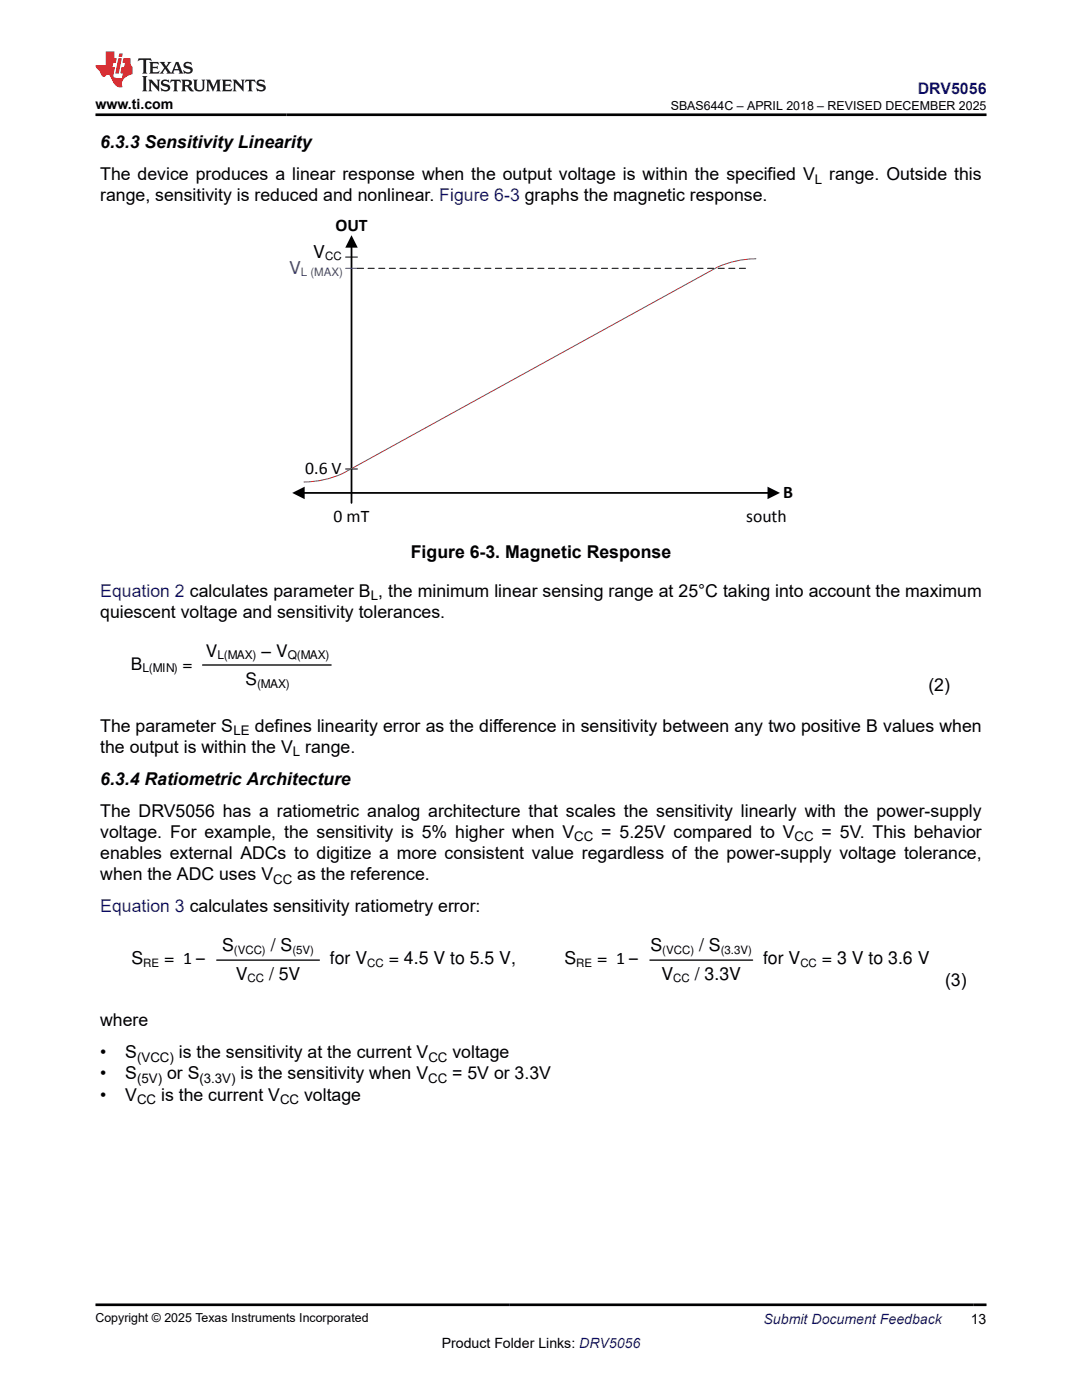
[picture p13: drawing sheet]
<svg xmlns="http://www.w3.org/2000/svg" width="216mm" height="279mm" viewBox="0 0 216 279" stroke-linecap="round" stroke-linejoin="round" font-family="sans-serif">
<defs><g id="words">
<g font-size="3.5">
<text x="20" y="29.6">6.3.3 Sensitivity Linearity</text>
<text x="20" y="35.9">The device produces a linear response when the output voltage is within the specified V</text>
<text x="165.5" y="35.9">range. Outside this</text>
<text x="20" y="40.2">range, sensitivity is reduced and nonlinear. Figure 6-3 graphs the magnetic response.</text>
<text x="66.9" y="46">OUT</text>
<text x="62.5" y="51.4">V</text>
<text x="60.9" y="94.7">0.6 V</text>
<text x="156.3" y="99.4">B</text>
<text x="66.6" y="104.2">0 mT</text>
<text x="148.9" y="104.2">south</text>
<text x="82" y="111.3">Figure 6-3. Magnetic Response</text>
<text x="20" y="123.3">quiescent voltage and sensitivity tolerances.</text>
<text x="185.2" y="138">(2)</text>
<text x="20" y="146">The parameter S</text>
<text x="50.9" y="146">defines linearity error as the difference in sensitivity between any two positive B values when</text>
<text x="20" y="150.3">the output is within the V range.</text>
<text x="20" y="156.6">6.3.4 Ratiometric Architecture</text>
<text x="20" y="167.2">voltage. For example, the sensitivity is 5% higher when V</text>
<text x="20" y="163">The DRV5056 has a ratiometric analog architecture that scales the sensitivity linearly with the power-supply</text>
<text x="120" y="167.2">= 5.25V compared to V</text>
<text x="163.9" y="167.2">= 5V. This behavior</text>
<text x="20" y="171.4">enables external ADCs to digitize a more consistent value regardless of the power-supply voltage tolerance,</text>
<text x="20" y="175.7">when the ADC uses V</text>
<text x="59.3" y="175.7">as the reference.</text>
<text x="44.3" y="189.9">S</text>
<text x="54" y="189.9">/ S</text>
<text x="129.8" y="189.9">S</text>
<text x="139.5" y="189.9">/ S</text>
<text x="26.2" y="192.5">S</text>
<text x="32.7" y="192.5">= 1 t</text>
<text x="47" y="195.5">V</text>
<text x="53.7" y="195.5">/ 5V</text>
<text x="65.8" y="192.5">for V</text>
<text x="77.6" y="192.5">= 4.5 V to 5.5 V,</text>
<text x="112.6" y="192.5">S</text>
<text x="119.2" y="192.5">= 1 t</text>
<text x="132" y="195.5">V</text>
<text x="138.6" y="195.5">/ 3.3V</text>
<text x="152.3" y="192.5">for V</text>
<text x="164" y="192.5">= 3 V to 3.6 V</text>
<text x="188.6" y="196.8">(3)</text>
<text x="20" y="204.8">where</text>
<text x="20" y="215.4">•</text>
<text x="20" y="211.2">•</text>
<text x="25" y="211.2">S</text>
<text x="25" y="215.4">S</text>
<text x="33.3" y="215.4">or S</text>
<text x="35.7" y="211.2">is the sensitivity at the current V</text>
<text x="48" y="215.4">is the sensitivity when V</text>
<text x="90.2" y="215.4">= 5V or 3.3V</text>
<text x="90.3" y="211.2">voltage</text>
<text x="20" y="219.6">•</text>
<text x="25" y="219.6">V</text>
<text x="32.2" y="219.6">is the current V</text>
<text x="60.7" y="219.6">voltage</text>
</g>
<text font-size="3.5" fill="#295c75" x="57.7" y="54.6">V</text>
<g font-size="3.5" fill="#00f">
<text x="20" y="119.1">Equation 2 calculates parameter B , the minimum linear sensing range at 25°C taking into account the maximum</text>
<text x="20" y="182">Equation 3 calculates sensitivity ratiometry error:</text>
</g>
<g font-size="3.4">
<text x="41" y="131.1">V</text>
<text x="52.2" y="131.1">± V</text>
<text x="26.1" y="133.7">B</text>
<text x="36.4" y="133.7">=</text>
<text x="49" y="136.8">S</text>
</g>
<text font-size="3.2" fill="#00f" x="183.1" y="18.7">DRV5056</text>
<g font-size="2.8">
<text x="19" y="21.8">www.ti.com</text>
<text x="88.1" y="269">Product Folder Links: DRV5056</text>
<text x="193.7" y="264.2">13</text>
</g>
<text font-size="2.8" fill="#00f" x="152.4" y="264.2">Submit Document Feedback</text>
<g font-size="2.6">
<text x="162.6" y="36.6">L</text>
<text x="74" y="119.8">L</text>
<text x="46.6" y="146.7">LE</text>
<text x="58.4" y="151">L</text>
<text x="114.6" y="167.9">CC</text>
<text x="158.5" y="167.9">CC</text>
<text x="54.5" y="176.4">CC</text>
<text x="27.4" y="211.9">(VCC)</text>
<text x="85.5" y="211.9">CC</text>
<text x="27.4" y="220.4">CC</text>
<text x="27.4" y="216.1">(5V)</text>
<text x="39.8" y="216.1">(3.3V)</text>
<text x="55.9" y="220.4">CC</text>
<text x="85.4" y="216.1">CC</text>
</g>
<g font-size="2.5">
<text x="133.8" y="21.9">SBAS644C – APRIL 2018 – REVISED DECEMBER 2025</text>
<text x="19" y="263.9">Copyright © 2025 Texas Instruments Incorporated</text>
</g>
<g font-size="2.4">
<text x="43.4" y="131.6">L(MAX)</text>
<text x="57.4" y="131.6">Q(MAX)</text>
<text x="28.4" y="134.2">L(MIN)</text>
<text x="51.3" y="137.2">(MAX)</text>
</g>
<g font-size="2.3">
<text x="64.9" y="51.9">CC</text>
<text x="46.7" y="190.4">(VCC)</text>
<text x="58.3" y="190.4">(5V)</text>
<text x="132.2" y="190.4">(VCC)</text>
<text x="143.8" y="190.4">(3.3V)</text>
<text x="28.6" y="193">RE</text>
<text x="49.4" y="196">CC</text>
<text x="73.3" y="193">CC</text>
<text x="115" y="193">RE</text>
<text x="134.3" y="196">CC</text>
<text x="159.7" y="193">CC</text>
</g>
<text font-size="2.3" fill="#295c75" x="60" y="55.1">L (MAX)</text>
</g></defs>
<path d="M70.1 49.1v51.3M60.5 98.4h93" fill="none" stroke="#000" stroke-width=".35"/>
<path d="M70.1 46.9l1.3 2.5h-2.5zM58.3 98.4l2.5-1.3v2.5zM153.1 97.1l2.5 1.3-2.5 1.2z" fill="#000"/>
<path d="M69 51.3h2.3M69 93.6h2.3" fill="none" stroke="#000" stroke-width=".2"/>
<path d="M69 53.5h2.3" fill="none" stroke="#295c75" stroke-width=".2"/>
<path d="M150.8 51.6a19 19 0 0 0-7.7 1.7l-74.7 41.2a19 19 0 0 1-7.7 1.7" fill="none" stroke="#9d3939" stroke-width=".2"/>
<path d="M71.3 53.5h78.3" fill="none" stroke="#000" stroke-width=".2" stroke-dasharray="1.2 .9"/>
<path d="M40.4 132.7h25.7M43.2 191.6h20.5M129.7 191.6h20.5" fill="none" stroke="#000" stroke-width=".26"/>
<path d="M27.7 11.6l-.2 .6 .5-.2h.6v.1v2.2l-.2 .4h1l-.2-.4v-2.2v-.1h.5l.5 .2-.1-.6zM29.8 12.4l.2 .3v1.6l-.2 .4h1.9l.1-.6a1.08 1.08 0 0 1-1.3 .2v-.7h.6l.4 .2v-.7l-.4 .2h-.6v-.5l.2-.2a1 1 0 0 1 1 .3l-.1-.5zM31.8 12.4l1 1.1-1 1.2h.9l-.2-.2 .4-.8 .5 .8-.2 .2h1.6l-.2-.2 .1-.5h1l.1 .5-.1 .2h.9l-.2-.4-.8-1.9h-.5l-1 2.1-.8-1.1 .9-1h-.8l.2 .2-.5 .6-.3-.6 .1-.2zM35.2 12.8l.4 1h-.8zM36.8 12.5a.65 .65 0 0 0-.2 .7 .65 .65 0 0 0 .6 .5l.7 .1 .1 .3a.79 .79 0 0 1-.7 .4 .79 .79 0 0 1-.7-.5l.1 .7 .2-.1a.93 .93 0 0 0 1.1 0 .93 .93 0 0 0 .4-.9 1.46 1.46 0 0 0-1.2-.6l-.1-.3a1.09 1.09 0 0 1 1.2 .2l-.2-.6-.1 .1-.6-.2zM28.4 15.2l.2 .4v2.2l-.2 .4h1l-.2-.4v-2.2l.2-.4zM29.6 15.9l.2 .4v1.5l-.2 .4h.8l-.3-.4v-1.3l1.7 1.8v-2l.2-.4h-.8l.2 .2 .1 1.1-1.2-1.3zM32.3 16a.65 .65 0 0 0-.2 .8 .65 .65 0 0 0 .7 .4l.6 .2 .1 .2a.79 .79 0 0 1-.7 .4 .79 .79 0 0 1-.7-.5l.1 .7 .2-.1a.93 .93 0 0 0 1.1 .1 .93 .93 0 0 0 .4-1 1.46 1.46 0 0 0-1.2-.5l-.1-.4a1.09 1.09 0 0 1 1.2 .2l-.2-.6-.1 .1-.6-.1zM34.1 15.9l-.1 .6a.63 .63 0 0 1 .7-.3l.1 1.6-.3 .4h1l-.2-.4v-1.6a.66 .66 0 0 1 .8 .3l-.1-.6zM36.2 15.9l.2 .4v1.5l-.2 .4h.9l-.2-.2v-.7h.5l.1 .2a.79 .79 0 0 0 1.2 .6l-1-.9a.61 .61 0 0 0 .6-.6 .61 .61 0 0 0-.5-.7zM36.9 16.2h.2a.47 .47 0 0 1 .5 .1 .47 .47 0 0 1 .1 .5l-.2 .1-.6 .1zM38.5 15.9l.2 .2a2.27 2.27 0 0 0 .4 2 1.04 1.04 0 0 0 1.7-.7v-1.3l.2-.2h-.8l.2 .4v1.1a.6 .6 0 0 1-.6 .6 .6 .6 0 0 1-.6-.6v-1.1l.3-.4zM41.1 15.9l.2 .4v1.5l-.2 .4h.7l-.2-.4v-1.4l.9 1.9 .8-1.9v1.4l-.2 .4h1l-.3-.4v-1.5l.3-.4h-.8l-.7 1.5-.7-1.5zM44.3 15.9l.2 .4v1.5l-.2 .4h1.9l.1-.6a1.09 1.09 0 0 1-1.3 .2v-.7h.6l.4 .2v-.6l-.4 .2h-.6v-.6l.2-.1a1.01 1.01 0 0 1 1 .3l-.1-.6zM46.4 15.9l.3 .4v1.5l-.3 .4h.8l-.2-.4v-1.3l1.6 1.8v-2l.2-.4h-.7l.2 .2v1.1l-1.2-1.3zM49 15.9l-.1 .6a.63 .63 0 0 1 .8-.3v1.6l-.3 .4h1l-.2-.4v-1.6a.66 .66 0 0 1 .8 .3l-.1-.6zM51.4 16a.65 .65 0 0 0-.2 .8 .65 .65 0 0 0 .6 .4l.6 .2 .2 .2a.79 .79 0 0 1-.8 .4 .79 .79 0 0 1-.6-.5l.1 .7 .2-.1a.93 .93 0 0 0 1 .1 .93 .93 0 0 0 .5-1 1.46 1.46 0 0 0-1.3-.5l-.1-.4a1.09 1.09 0 0 1 1.3 .2l-.2-.6-.2 .1-.5-.1z" fill="#231f20"/>
<path d="M21.1 10.3v2.7h-2.1l.1 .4 .9 1a.95 .95 0 0 0 .9 .9 .59 .59 0 0 1 .6-.4 .59 .59 0 0 1 .5 .3l.4 .8a1.59 1.59 0 0 0 2.1 1.4 1.61 1.61 0 0 1 1-2.3l1-.3-.1-1.5a1.59 1.59 0 0 1-.4-1.7h-1.4l-.2 .9h.5l-.1 .9h-.5l-.2 .9v.3l.4 .1-.2 .9h-.6a.73 .73 0 0 1-1.1-.7l.3-1.5h-.5l.2-.9h.5l.2-.9h-.5v-1.3zM23.6 11.6l-.6 3.1h.7l.6-3.1zM23.8 10.7l-.1 .6h.7l.1-.6z" fill="#ed1c24"/>
<path d="M19 22.9h177.8M19 260.4h177.8" fill="none" stroke="#000" stroke-width=".53"/>
<use href="#words"/>
</svg>
